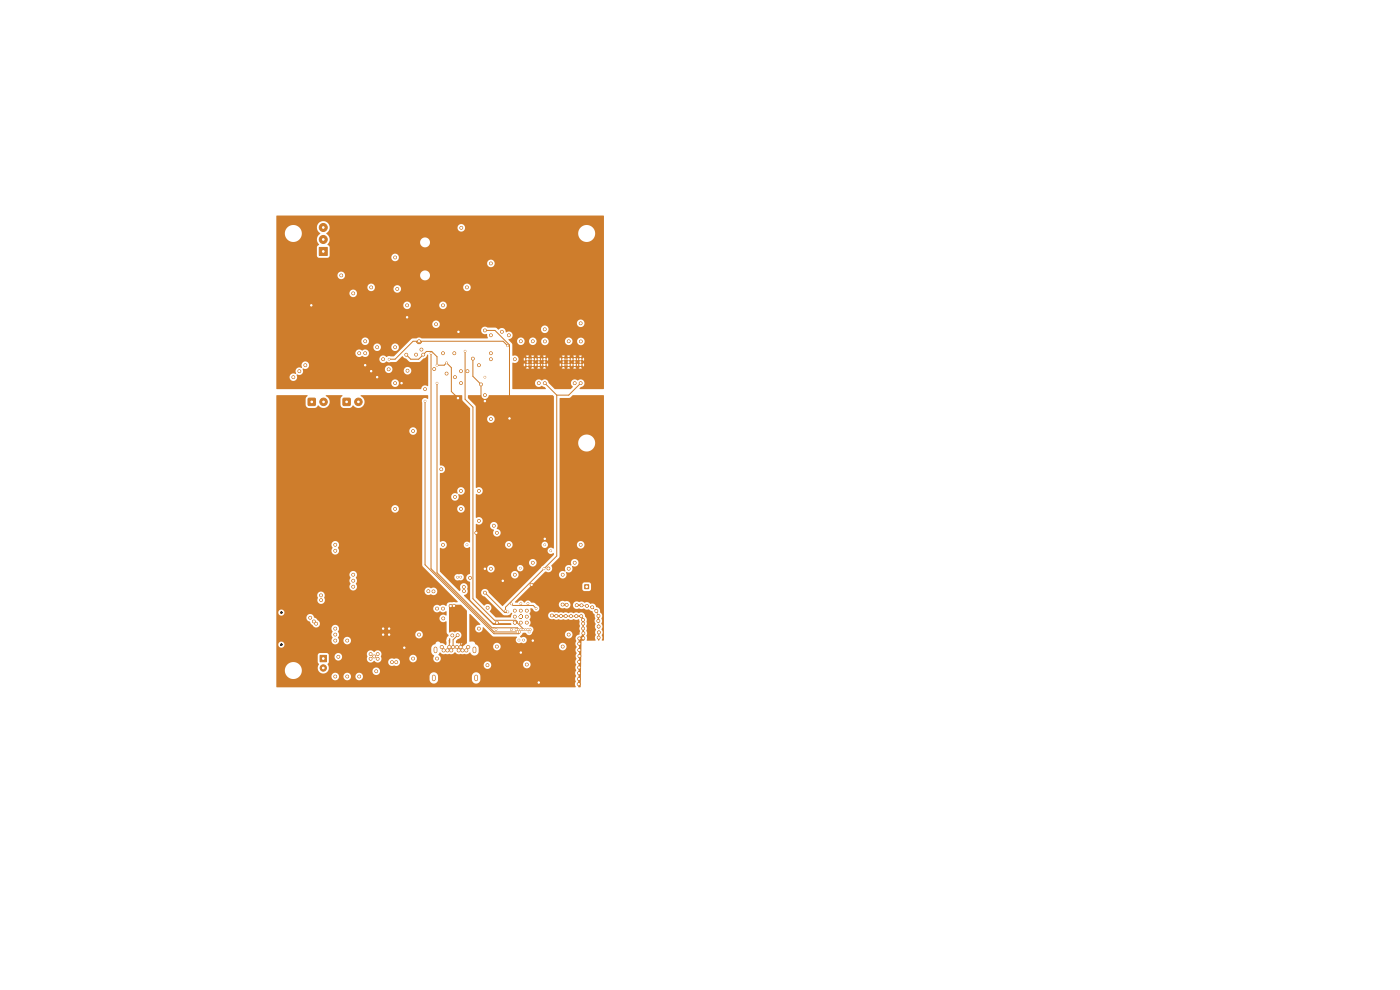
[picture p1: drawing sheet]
<svg xmlns="http://www.w3.org/2000/svg" width="297mm" height="210mm" viewBox="0 0 297 210" stroke-linecap="round" stroke-linejoin="round" font-family="sans-serif">
<g fill="#ce7d2c" stroke="#ce7d2c" stroke-width=".21">
<path d="M124 124h.9v.9h-.9z"/>
<path d="M65.4 84.5h1.5v1.5h-1.5z"/>
<path d="M67.9 139h1.4v1.4h-1.4z"/>
<path d="M67.7 52.5h1.7v1.7h-1.7z"/>
<path d="M72.8 84.5h1.5v1.5h-1.5z"/>
<circle cx="123.1" cy="76.2" r=".3"/>
<circle cx="121.9" cy="76.2" r=".3"/>
<circle cx="120.6" cy="76.2" r=".3"/>
<circle cx="119.5" cy="76.2" r=".3"/>
<circle cx="123.1" cy="77.4" r=".3"/>
<circle cx="121.9" cy="77.4" r=".3"/>
<circle cx="120.6" cy="77.4" r=".3"/>
<circle cx="119.5" cy="77.4" r=".3"/>
<circle cx="80.1" cy="138.8" r=".3"/>
<circle cx="78.6" cy="138.8" r=".3"/>
<circle cx="79.4" cy="139.2" r=".3"/>
<circle cx="80.1" cy="139.8" r=".3"/>
<circle cx="78.6" cy="139.8" r=".3"/>
<circle cx="115.5" cy="76.2" r=".3"/>
<circle cx="114.3" cy="76.2" r=".3"/>
<circle cx="113" cy="76.2" r=".3"/>
<circle cx="111.9" cy="76.2" r=".3"/>
<circle cx="115.5" cy="77.4" r=".3"/>
<circle cx="114.3" cy="77.4" r=".3"/>
<circle cx="113" cy="77.4" r=".3"/>
<circle cx="111.9" cy="77.4" r=".3"/>
<circle cx="68.6" cy="85.2" r=".8"/>
<circle cx="68.6" cy="141.7" r=".67"/>
<circle cx="68.6" cy="50.8" r=".85"/>
<circle cx="68.6" cy="48.3" r=".85"/>
<circle cx="76" cy="85.2" r=".8"/>
<circle cx="99.3" cy="137.3" r=".33"/>
<circle cx="98.9" cy="138" r=".33"/>
<circle cx="98.1" cy="138" r=".32"/>
<circle cx="97.7" cy="137.3" r=".32"/>
<circle cx="97.3" cy="138" r=".33"/>
<circle cx="96.9" cy="137.3" r=".33"/>
<circle cx="96.1" cy="137.3" r=".32"/>
<circle cx="95.7" cy="138" r=".32"/>
<circle cx="95.3" cy="137.3" r=".33"/>
<circle cx="94.9" cy="138" r=".33"/>
<circle cx="94.1" cy="138" r=".32"/>
<circle cx="93.7" cy="137.3" r=".32"/>
<circle cx="104.1" cy="74.9" r=".3"/>
<circle cx="108" cy="115.6" r=".3"/>
<circle cx="121.9" cy="119.4" r=".3"/>
<circle cx="97.8" cy="81.3" r=".3"/>
<circle cx="74.9" cy="121.9" r=".3"/>
<circle cx="94" cy="115.6" r=".3"/>
<circle cx="123.3" cy="130.7" r=".3"/>
<circle cx="119.4" cy="121.9" r=".3"/>
<circle cx="94" cy="64.8" r=".3"/>
<circle cx="113" cy="119.4" r=".3"/>
<circle cx="126.9" cy="131.7" r=".3"/>
<circle cx="104.1" cy="71.1" r=".3"/>
<circle cx="109.2" cy="132.1" r=".3"/>
<circle cx="120.2" cy="128.3" r=".3"/>
<circle cx="110.5" cy="130.8" r=".3"/>
<circle cx="105.4" cy="137.2" r=".3"/>
<circle cx="109.2" cy="121.9" r=".3"/>
<circle cx="120" cy="130.7" r=".3"/>
<circle cx="122.8" cy="141.6" r=".3"/>
<circle cx="122.3" cy="128.4" r=".3"/>
<circle cx="122.8" cy="144" r=".3"/>
<circle cx="98.4" cy="124.5" r=".3"/>
<circle cx="111.8" cy="129.5" r=".3"/>
<circle cx="123.7" cy="132.3" r=".3"/>
<circle cx="68.1" cy="127.3" r=".3"/>
<circle cx="111.8" cy="132.1" r=".3"/>
<circle cx="83.2" cy="140.5" r=".3"/>
<circle cx="73.7" cy="143.5" r=".3"/>
<circle cx="117.1" cy="130.6" r=".3"/>
<circle cx="87.6" cy="139.7" r=".3"/>
<circle cx="84.1" cy="140.5" r=".3"/>
<circle cx="104.1" cy="88.9" r=".3"/>
<circle cx="123.2" cy="115.6" r=".3"/>
<circle cx="92.5" cy="68.8" r=".3"/>
<circle cx="123.2" cy="72.4" r=".3"/>
<circle cx="83.8" cy="108" r=".3"/>
<circle cx="122.8" cy="145.1" r=".3"/>
<circle cx="99.7" cy="122.6" r=".3"/>
<circle cx="74.9" cy="123.2" r=".3"/>
<circle cx="116.3" cy="120.6" r=".3"/>
<circle cx="101.6" cy="110.5" r=".3"/>
<circle cx="123.7" cy="131.5" r=".3"/>
<circle cx="119.4" cy="128.3" r=".3"/>
<circle cx="101.6" cy="77.5" r=".3"/>
<circle cx="122.9" cy="139.2" r=".3"/>
<circle cx="115.6" cy="69.9" r=".3"/>
<circle cx="119" cy="130.7" r=".3"/>
<circle cx="82.5" cy="78.3" r=".3"/>
<circle cx="122.9" cy="135.4" r=".3"/>
<circle cx="94" cy="131.2" r=".3"/>
<circle cx="123.4" cy="128.4" r=".3"/>
<circle cx="122.9" cy="137.9" r=".3"/>
<circle cx="97.8" cy="108" r=".3"/>
<circle cx="122.9" cy="136.6" r=".3"/>
<circle cx="88.9" cy="72.4" r=".3"/>
<circle cx="99.1" cy="61" r=".3"/>
<circle cx="123.8" cy="134.3" r=".3"/>
<circle cx="74.9" cy="124.5" r=".3"/>
<circle cx="115.6" cy="72.4" r=".3"/>
<circle cx="103.4" cy="141.1" r=".3"/>
<circle cx="127" cy="135.3" r=".3"/>
<circle cx="123.7" cy="133.3" r=".3"/>
<circle cx="118" cy="130.7" r=".3"/>
<circle cx="123.7" cy="135.4" r=".3"/>
<circle cx="121.1" cy="130.7" r=".3"/>
<circle cx="109.2" cy="129.5" r=".3"/>
<circle cx="98.4" cy="125.4" r=".3"/>
<circle cx="103.4" cy="128.9" r=".3"/>
<circle cx="109.2" cy="130.8" r=".3"/>
<circle cx="122.3" cy="130.7" r=".3"/>
<circle cx="124.5" cy="128.5" r=".3"/>
<circle cx="94" cy="74.9" r=".3"/>
<circle cx="87.6" cy="91.4" r=".3"/>
<circle cx="111.8" cy="130.8" r=".3"/>
<circle cx="122.8" cy="140.4" r=".3"/>
<circle cx="93.6" cy="99.5" r=".3"/>
<circle cx="89.4" cy="74.2" r=".3"/>
<circle cx="110.5" cy="132.1" r=".3"/>
<circle cx="126.5" cy="129.6" r=".3"/>
<circle cx="92.1" cy="78.3" r=".3"/>
<circle cx="92" cy="125.4" r=".3"/>
<circle cx="125.6" cy="128.8" r=".3"/>
<circle cx="71.1" cy="143.5" r=".3"/>
<circle cx="110.5" cy="129.5" r=".3"/>
<circle cx="90.9" cy="125.4" r=".3"/>
<circle cx="68.1" cy="126.3" r=".3"/>
<circle cx="127" cy="132.9" r=".3"/>
<circle cx="104.1" cy="120.7" r=".3"/>
<circle cx="83.8" cy="54.6" r=".3"/>
<circle cx="122.8" cy="142.8" r=".3"/>
<circle cx="102.9" cy="83.8" r=".3"/>
<circle cx="90.2" cy="82.6" r=".3"/>
<circle cx="123.2" cy="68.6" r=".3"/>
<circle cx="88.9" cy="134.6" r=".3"/>
<circle cx="127" cy="130.7" r=".3"/>
<circle cx="101.6" cy="133.4" r=".3"/>
<circle cx="127.1" cy="134.1" r=".3"/>
<circle cx="108.5" cy="128.1" r=".18"/>
<circle cx="113.7" cy="129.1" r=".17"/>
<circle cx="101" cy="113" r=".3"/>
<circle cx="105.4" cy="132.1" r=".3"/>
<circle cx="102.9" cy="120.7" r=".3"/>
<circle cx="102.9" cy="70.1" r=".3"/>
<circle cx="77.5" cy="72.4" r=".3"/>
<circle cx="108.1" cy="88.8" r=".3"/>
<circle cx="82.6" cy="133.4" r=".3"/>
<circle cx="85.8" cy="137.4" r=".3"/>
<circle cx="113" cy="135.9" r=".3"/>
<circle cx="112.8" cy="124.1" r=".3"/>
<circle cx="94.7" cy="77" r=".17"/>
<circle cx="114.3" cy="144.8" r=".3"/>
<circle cx="82.6" cy="134.6" r=".3"/>
<circle cx="92.7" cy="77.5" r=".17"/>
<circle cx="102.9" cy="85.1" r=".3"/>
<circle cx="108" cy="71.1" r=".3"/>
<circle cx="81.3" cy="134.6" r=".3"/>
<circle cx="81.3" cy="133.4" r=".3"/>
<circle cx="115.6" cy="114.3" r=".3"/>
<circle cx="89.8" cy="75.2" r=".3"/>
<circle cx="106.7" cy="123.2" r=".3"/>
<circle cx="86.2" cy="75.3" r=".3"/>
<circle cx="100.3" cy="76.1" r=".3"/>
<circle cx="110.5" cy="138.4" r=".3"/>
<circle cx="102" cy="81.5" r=".3"/>
<circle cx="97.2" cy="84.5" r=".3"/>
<circle cx="95.6" cy="128.5" r=".3"/>
<circle cx="96.3" cy="128.5" r=".3"/>
<circle cx="108.5" cy="133.6" r=".17"/>
<circle cx="105.2" cy="133.6" r=".18"/>
<circle cx="84.3" cy="61.3" r=".3"/>
<circle cx="78.7" cy="61" r=".3"/>
<circle cx="113" cy="72.4" r=".3"/>
<circle cx="120.7" cy="72.4" r=".3"/>
<circle cx="104.1" cy="55.9" r=".3"/>
<circle cx="97.9" cy="48.3" r=".3"/>
<circle cx="71.1" cy="134.6" r=".3"/>
<circle cx="71.1" cy="133.4" r=".3"/>
<circle cx="71.1" cy="115.6" r=".3"/>
<circle cx="73.7" cy="135.9" r=".3"/>
<circle cx="101.6" cy="104.1" r=".3"/>
<circle cx="97.8" cy="104.1" r=".3"/>
<circle cx="76.2" cy="143.5" r=".3"/>
<circle cx="96.5" cy="105.4" r=".3"/>
<circle cx="71.1" cy="116.8" r=".3"/>
<circle cx="71.1" cy="135.9" r=".3"/>
<circle cx="79.8" cy="142.4" r=".3"/>
<circle cx="94" cy="129.1" r=".3"/>
<circle cx="67.1" cy="132.3" r=".3"/>
<circle cx="92.7" cy="129.1" r=".3"/>
<circle cx="66.6" cy="131.8" r=".3"/>
<circle cx="65.8" cy="131" r=".3"/>
<circle cx="114.3" cy="81.3" r=".3"/>
<circle cx="63.5" cy="78.7" r=".3"/>
<circle cx="83.8" cy="81.3" r=".3"/>
<circle cx="64.8" cy="77.5" r=".3"/>
<circle cx="62.2" cy="80" r=".3"/>
<circle cx="106.5" cy="70.4" r=".3"/>
<circle cx="86.4" cy="64.8" r=".3"/>
<circle cx="121.9" cy="81.3" r=".3"/>
<circle cx="80" cy="73.7" r=".3"/>
<circle cx="78.7" cy="78.7" r=".3"/>
<circle cx="77.5" cy="77.5" r=".3"/>
<circle cx="97.3" cy="70.4" r=".3"/>
<circle cx="80" cy="80" r=".3"/>
<circle cx="86.4" cy="67.3" r=".3"/>
<circle cx="66" cy="64.8" r=".3"/>
<circle cx="85.2" cy="81.3" r=".3"/>
<circle cx="96" cy="134.8" r=".3"/>
<circle cx="97.1" cy="134.7" r=".3"/>
<circle cx="111.5" cy="133.6" r=".17"/>
<circle cx="120.7" cy="134.6" r=".3"/>
<circle cx="111.8" cy="141" r=".3"/>
<circle cx="110.5" cy="133.6" r=".17"/>
<circle cx="119.4" cy="137.2" r=".3"/>
<circle cx="72.4" cy="58.4" r=".3"/>
<circle cx="74.9" cy="62.2" r=".3"/>
<circle cx="83.8" cy="73.7" r=".3"/>
<circle cx="96.4" cy="74.9" r=".3"/>
<circle cx="94.7" cy="79.2" r=".3"/>
<circle cx="77.5" cy="74.9" r=".3"/>
<circle cx="76.2" cy="74.9" r=".3"/>
<circle cx="96.5" cy="80" r=".3"/>
<circle cx="104.8" cy="111.5" r=".3"/>
<circle cx="81.3" cy="76.2" r=".3"/>
<circle cx="110.1" cy="135.8" r=".17"/>
<circle cx="104.1" cy="76.2" r=".3"/>
<circle cx="82.5" cy="76.2" r=".17"/>
<circle cx="105.4" cy="113" r=".3"/>
<circle cx="109.5" cy="133.6" r=".17"/>
<circle cx="111.1" cy="135.8" r=".17"/>
<circle cx="107.7" cy="73.3" r=".17"/>
<circle cx="97.8" cy="78.7" r=".3"/>
<circle cx="109.2" cy="76.2" r=".3"/>
<circle cx="99.2" cy="78.7" r=".3"/>
<circle cx="110.5" cy="72.4" r=".3"/>
<circle cx="110.4" cy="120.5" r=".17"/>
<circle cx="115.6" cy="115.6" r=".17"/>
<circle cx="120.7" cy="120.7" r=".3"/>
<circle cx="110.5" cy="128.1" r=".17"/>
<circle cx="116.8" cy="116.8" r=".17"/>
<circle cx="99.1" cy="115.6" r=".17"/>
<circle cx="112.5" cy="133.6" r=".17"/>
<circle cx="91.4" cy="74.9" r=".17"/>
<circle cx="109.7" cy="134.1" r=".17"/>
<circle cx="88.3" cy="75.2" r=".3"/>
<circle cx="86.5" cy="78.6" r=".3"/>
<circle cx="92.7" cy="81.3" r=".17"/>
<circle cx="110" cy="133.6" r=".17"/>
<circle cx="102.9" cy="125.7" r=".3"/>
<circle cx="71.8" cy="139.3" r=".3"/>
<circle cx="107.7" cy="129.8" r=".17"/>
<circle cx="97.1" cy="122.5" r=".17"/>
<circle cx="112.2" cy="134.1" r=".17"/>
<circle cx="102.9" cy="80" r=".17"/>
<circle cx="90.2" cy="85.1" r=".17"/>
<circle cx="110.2" cy="134.1" r=".17"/>
<circle cx="98.7" cy="74.5" r=".17"/>
<circle cx="111" cy="133.6" r=".17"/>
<circle cx="112" cy="133.6" r=".17"/>
<circle cx="97.7" cy="122.4" r=".18"/>
<circle cx="107.2" cy="129.6" r=".17"/>
<circle cx="115.4" cy="120.6" r=".17"/>
<circle cx="115.6" cy="81.3" r=".3"/>
<circle cx="123.2" cy="81.3" r=".3"/>
<circle cx="112" cy="128" r=".17"/>
<circle cx="92.7" cy="139.7" r=".3"/>
</g>
<path d="M92.4 137.6v.6M100.6 137.6v.6M92 143.5v.6M101 143.5v.6" fill="none" stroke="#ce7d2c" stroke-width=".8"/>
<g fill="none" stroke="#ce7d2c" stroke-width=".21">
<path d="M86.2 75.3l.9 .9h1.7l1.7-1.6h1.1l1.1 1.1v1.8h1.5l.5-.5 1.1 1v5.1l1.4 1.4M91.4 74.9v45.8l13.4 13.4h4.9M98.7 74.5v10.2l1.6 1.7v40.6l4.6 4.6h4.5l.3 .3v.2l1.3 1.3v.2M100.3 76.1v3.7l1.7 1.7v2.8l.9 .8M102.9 70.1h2.1l3.1 3.1v15.6l-.2 .1M107.7 73.3l-1-.9h-17.3l-.3 .5h-.4l-.3-.5h-.8l-3.8 3.8h-1.3M90.2 85.1v34.7l14.6 14.6h5.2l.2-.3M92.7 81.3v40.2l11.7 11.7h5.4l.2 .4M115.6 81.3l2.5 2.5M118.1 83.8v34.1l-10.9 10.9v.8M123.2 81.3l-2.6 2.5h-2.5M95.2 135.9l.1 1.4"/>
<path d="M97.1 134.7l-1 1v1.6M97.8 135.9l-.1 1.4M102.9 125.7l4.2 4.2 .6-.1M104.8 133.2h.1M105.2 133.6h.1M108.5 128.1l.3 .3h4.3l.6 .7M108.5 128.1h.1"/>
</g>
<g fill="#ce7d2c">
<path d="M121.7 130.6l.5-.2 .6 .2 .6-.2 .6 1.1-.2 1.3 .2 .5-.1 .5 .1 .5-.1 .6 .1 .5-.1 .5h-.5l-.3 9.9h-.4l-.2-.6 .2-.7-.2-.5a.75 .75 0 0 0 .1-1.1v-.2a.76 .76 0 0 0 0-1.1v-.1a.69 .69 0 0 0 0-.9v-.4a.69 .69 0 0 0 0-.9v-.2a.76 .76 0 0 0 0-1.1v-.2a.82 .82 0 0 0 0-1.2l.2-.6-.2-.6 .1-.2a.73 .73 0 0 0 .8-.9l.1-.4-.2-.6 .2-.5-.2-1.2a.73 .73 0 0 0-.4-.7 .73 .73 0 0 0-.8 .1l-.5-.2z"/>
<path d="M127 133.7l.3 .4-.2 .6 .2 .6-.3 .6-.3-.6 .3-.6-.2-.5z"/>
<path d="M126.9 132.5h.2l.2 .4-.3 .5-.3-.5z"/>
<path d="M126.7 130.2l.5 .4-.1 .6 .1 .6-.2 .4-.4-.4 .2-.6z"/>
<path d="M116.9 130.3l1.6 .2 .5-.1 .5 .1 .5-.1 .6 .2 .5-.2 .6 .3-.6 .3-.5-.3-.6 .3-.5-.2-1.5 .2-.4-.2h-.7l-.1-.2z"/>
<path d="M126.1 129.3l.6 .1 .1 .7-.5-.3z"/>
<path d="M125.2 128.6h.6l.2 .5h-.5z"/>
<path d="M124 128.4l.6-.2 .4 .4-.6 .2z"/>
<path d="M122.2 128.2h.7l.5-.1 .2 .1a.24 .24 0 0 1 .2 .3 .24 .24 0 0 1-.3 .2l-.7-.2-.5 .2-.2-.3z"/>
<path d="M119.2 128h1.1l.2 .4-.2 .2-1-.1-.2-.2z"/>
<path d="M58.6 83.9l6.6-.1v.2l-.4 .5v1.3a.74 .74 0 0 0 .7 .7h1.3l.6-.5a1.69 1.69 0 0 0 1.9 .4 1.38 1.38 0 0 0-.2-2.5l.1-.1h3.4l-.4 .8v1.4l.3 .4 .4 .1h1.3l.7-.5a1.36 1.36 0 0 0 2.2 0 1.36 1.36 0 0 0-.6-2.1l.1-.1h14.1l.1 .1v.7a.73 .73 0 0 0-1-.1 .73 .73 0 0 0-.2 .9v34.5l.1 .3 7.4 7.4-.1 .2h-1a.97 .97 0 0 0-1.3 .7h-.2a1.17 1.17 0 0 0-1.2 0 .82 .82 0 0 0-1.2 .1 .82 .82 0 0 0 .1 1.2 .82 .82 0 0 0 1.2-.1h.1a1.23 1.23 0 0 0 1.2 0v.8l-.2 .1a.8 .8 0 0 0-1.1 0 .8 .8 0 0 0 0 1.1 .8 .8 0 0 0 1.1 .1l.2 .1 .1 2.3 .4 .6a1.49 1.49 0 0 0-.5 1.4v.5l-.3 .1a.87 .87 0 0 0-.9-.4 .61 .61 0 0 0-.7-.3 .61 .61 0 0 0-.5 .6l-.6 .3-.2 .5v.9l.6 .7a.81 .81 0 0 0 .3 1.3 .81 .81 0 0 0 1.1-.8l-.3-.5a.33 .33 0 0 1 0-.5 .33 .33 0 0 1 .5 .1l2.1 .1 .7-.4a3 3 0 0 0 2.2 .4h.5l.6-.4a.91 .91 0 0 0 .9 .7 .91 .91 0 0 0 .9-.9l-.2-1.1h3.2v.1a.8 .8 0 0 0 .9 .8 .8 .8 0 0 0 .7-.9h12.4v.1a.8 .8 0 0 0 1.2 .6 .8 .8 0 0 0 0-1.3 .8 .8 0 0 0-1.2 .6l-12.4-.1a.8 .8 0 0 0-.8-.6 .8 .8 0 0 0-.8 .7h-3.2l-.6-.4-.3-.6h-.9v-5.8h.2l2.1 2.2a.85 .85 0 0 0-1.1 .6 .85 .85 0 0 0 .7 1.1 .91 .91 0 0 0 .9-1.1l2.2 1.9 5.1 .1a.77 .77 0 0 0-.1 1.1 .77 .77 0 0 0 1 .1 .7 .7 0 0 0 1-.2 .7 .7 0 0 0-.1-.9 .7 .7 0 0 0-1 .1l-.2-.3 .6-.7a.73 .73 0 0 1 1 .4l7.9-.2a.8 .8 0 0 0 1.1 .9 .8 .8 0 0 0 .3-1.4 .8 .8 0 0 0-1.3 .4l-.1 .1h-7.1l.1-.1a1.19 1.19 0 0 0 .2-1.3l-.7-.3a1.23 1.23 0 0 0 0-1.4l.2-.4v-.4a.67 .67 0 0 1 .1-1l-.1-.5h.4l.2 .1a.69 .69 0 0 0 1.1 .3 .69 .69 0 0 0-.3-1.1l-.2-.2h4.8a.92 .92 0 0 0 1.3 .8 .84 .84 0 0 0 1.2-.8 .84 .84 0 0 0-1.3-.7 .8 .8 0 0 0-1.2 .7h-4.8l-.4-.3-.6-.1a.87 .87 0 0 0-1.5 0 .8 .8 0 0 0-.7-.4 .8 .8 0 0 0-.7 .4l-.6-.1 3.7-3.7h10.6v1l.3 .3 1.2 .1 .3-.3 .1-1.2-.5-.4h-1l-.4 .5h-10.6l2.2-2.2h3.5a.83 .83 0 0 0 1.1 .9 .83 .83 0 0 0 .4-1.3 .94 .94 0 0 0 1.3-1v-.3a.8 .8 0 0 0 1.3-.3 .8 .8 0 0 0-.6-1.1 .8 .8 0 0 0-.9 .9l.1 .3-.2 .1a.85 .85 0 0 0-1.1 .1 .85 .85 0 0 0 0 1.1h-.2a.8 .8 0 0 0-1.2 .6h-3.5l.7-.6a.9 .9 0 0 0 1.1-.1 .9 .9 0 0 0 .1-1.2l1.7-1.7v-2.7h3.7v.1a.8 .8 0 0 0 1.2 .7 .8 .8 0 0 0 0-1.4 .8 .8 0 0 0-1.2 .6h-3.7v-21.6h4v.2a1.8 1.8 0 0 0 2.7 1.4 1.8 1.8 0 0 0 0-3.1 1.8 1.8 0 0 0-2.7 1.5h-4v-9.4l2-.1 .9-.6h6.5v52.1l-.4-.1 .1-.5-.1-.5a1.29 1.29 0 0 0-.1-1.4l.2-.4-.1-.5a.48 .48 0 0 1 0-.7l-.1-.5a1.06 1.06 0 0 0-.3-1.5 .93 .93 0 0 0-.9-1.1 .95 .95 0 0 0-1.3-.6 1.06 1.06 0 0 0-1.2-.3 1.02 1.02 0 0 0-1.1-.1 .82 .82 0 0 0-1.2 .8 .82 .82 0 0 0 1.3 .6l.5 .1a.82 .82 0 0 1 1 .1 .77 .77 0 0 1 1 .3h.3l.1 .4a1.59 1.59 0 0 1 .4 1.3 .85 .85 0 0 0 .2 1v.1a1.12 1.12 0 0 0 0 1.2 1.02 1.02 0 0 0 0 1.1v.1a1.02 1.02 0 0 0-.1 1h-1.8v-.5l-.1-.4 .2-.6-.2-.5 .1-.4-.2-.6 .2-.4-.1-.6a1.28 1.28 0 0 0-.3-1.2 .89 .89 0 0 0-1.4-.6 1.02 1.02 0 0 0-1.1 .1 1.02 1.02 0 0 0-1.1 0l-.4-.2-.6 .1-.4-.1-.6 .1-.4-.1h-.4a.84 .84 0 0 0-1.4 .6 .84 .84 0 0 0 1.2 .8l.4 .2 .6-.2 .4 .2 .6-.2 .6 .2 .4-.2 .7 .2a1.03 1.03 0 0 1 1.1 0l.6-.1 .1 1.5a.85 .85 0 0 0 .1 1l-.1 .7a.95 .95 0 0 0-.8 1.4 1.13 1.13 0 0 0 .1 1.3 1.11 1.11 0 0 0 0 1.3 1.08 1.08 0 0 0 0 1.2 1.18 1.18 0 0 0-.1 1.3 1.02 1.02 0 0 0 0 1.2 1.21 1.21 0 0 0 0 1.2 1.02 1.02 0 0 0-.1 1.1 1.02 1.02 0 0 0 0 1.1l-63.4 .1-.1-3.7h1.8a1.8 1.8 0 0 0 1.1 1.8 1.8 1.8 0 0 0 2.1-.5h6.7v.2a.8 .8 0 0 0 .9 .7 .8 .8 0 0 0 .7-.9h1v.2a.8 .8 0 0 0 .8 .7 .8 .8 0 0 0 .8-.9h.9v.2a.8 .8 0 0 0 .9 .7 .8 .8 0 0 0 .7-.9h14.1v.8a.9 .9 0 0 0 .9 .8 .9 .9 0 0 0 .9-.8v-.8h7.2v1a.9 .9 0 0 0 1 .6 .9 .9 0 0 0 .8-.8v-1a.9 .9 0 0 0-1-.6 .9 .9 0 0 0-.8 .8h-7.2v-.2a.9 .9 0 0 0-1-.6 .9 .9 0 0 0-.8 .8h-14.1v-.1a.8 .8 0 0 0-.9-.6 .8 .8 0 0 0-.7 .7h-.9l-.1-.1a.8 .8 0 0 0-.8-.6 .8 .8 0 0 0-.7 .7h-1v-.1a.8 .8 0 0 0-.9-.6 .8 .8 0 0 0-.7 .7h-6.7a1.8 1.8 0 0 0-.7-2.8 1.8 1.8 0 0 0-2.5 1.5h-1.8v-3.1h8.8l.1 1.6a.34 .34 0 0 1 .2 .3 .34 .34 0 0 1-.2 .3 1.18 1.18 0 0 0 .5 1.5 1.18 1.18 0 0 0 1.6-.4h9.4v.2a.8 .8 0 0 0 1.2 .6 .8 .8 0 0 0 0-1.4 .8 .8 0 0 0-1.2 .6h-9.4l.2-.5-.1-.6a.44 .44 0 0 1 0-.7l.1-1.3h1.2v.2a.8 .8 0 0 0 1.2 .6 .8 .8 0 0 0 0-1.3h5.6l.2 .5a.85 .85 0 0 0 .2 1.2 .85 .85 0 0 0 1.2-.2l.6 .4 .6-.2h1.8v.1a.91 .91 0 0 0 1.3 .7l.4 .1 .5-.3h18a.8 .8 0 0 0 .9 .9 .8 .8 0 0 0 .7-1h6.8v.1a.8 .8 0 0 0 1.2 .7 .8 .8 0 0 0 0-1.4 .8 .8 0 0 0-1.2 .6h-6.8a.8 .8 0 0 0-.9-.6 .8 .8 0 0 0-.7 .7h-17.9a.85 .85 0 0 0-.1-1.1 .85 .85 0 0 0-1.1-.1 .8 .8 0 0 0-1.1 .6h-1.8l.3-.4v-.4h5.9v.2a.8 .8 0 0 0 1.3 .6 .8 .8 0 0 0 0-1.4 .8 .8 0 0 0-1.3 .6h-5.9l-.1-.3a.85 .85 0 0 0-.3-1.2 .85 .85 0 0 0-1.1 .2 .84 .84 0 0 0-.9-.3 .84 .84 0 0 0-.7 .7l-5.6-.1a.8 .8 0 0 0-1.2 .6h-1.2l-.1-.4-.4-.3h-1.5l-.4 .5h-8.8v-2.2h.4l.1 .1a.65 .65 0 0 0 1 .3 .65 .65 0 0 0-.2-1.1 .65 .65 0 0 0-.9 .7h-.4v-3.5h11.7l.1 .4a.39 .39 0 0 1 0 .7v.6a.39 .39 0 0 1 0 .7 .8 .8 0 0 0 .6 1 .8 .8 0 0 0 .9-.9h1v.2a.8 .8 0 0 0 1.2 .6 .8 .8 0 0 0 0-1.4 .8 .8 0 0 0-1.2 .6h-1v-.2a.47 .47 0 0 1 0-.7v-.4h16.2v.2a.8 .8 0 0 0 1.2 .6 .8 .8 0 0 0 0-1.4 .8 .8 0 0 0-1.2 .6h-16.2v-.1a.48 .48 0 0 1 0-.8 .8 .8 0 0 0-.6-1 .8 .8 0 0 0-1 .7h-11.7v-2.3h6.4v.1a.86 .86 0 0 0 .8 .8l.4 .6a.87 .87 0 0 0 1.5 .4 .87 .87 0 0 0-.4-1.5l-.7-.4a.82 .82 0 0 0-.8-.7 .82 .82 0 0 0-.8 .7h-6.4v-1h.4l.1 .1a.65 .65 0 0 0 1 .3 .65 .65 0 0 0-.2-1.1 .65 .65 0 0 0-.9 .7h-.4v-3.8h8.7l.2 .6a.84 .84 0 0 0 .1 1.1 .84 .84 0 0 0 1.2-.1 .84 .84 0 0 0 0-1.1 .8 .8 0 0 0-.5-1.2 .8 .8 0 0 0-1 .7h-8.7v-.9h31.5v.2a.9 .9 0 0 0 1.4 .6 .83 .83 0 0 0 1.1-.2 .83 .83 0 0 0-.1-1.1 .83 .83 0 0 0-1.1 0 .8 .8 0 0 0-1.3 .5h-31.5v-3.5h15.5l.1 .5a.39 .39 0 0 1 0 .7v.6a.39 .39 0 0 1 0 .6 .83 .83 0 0 0 1 1 .83 .83 0 0 0 .3-1.4l.2-.5-.1-.5a.39 .39 0 0 1 .1-.6 .8 .8 0 0 0-.6-1.1 .8 .8 0 0 0-1 .7h-15.5v-6.3h11.7l.1 .4a.39 .39 0 0 1 0 .7 .83 .83 0 0 0 1 1 .83 .83 0 0 0 .3-1.4 .81 .81 0 0 0-.2-1.3 .81 .81 0 0 0-1.2 .6h-11.7v-7.6h24.4v.1a.8 .8 0 0 0 1.2 .6 .8 .8 0 0 0 0-1.3 .8 .8 0 0 0-1.2 .6h-24.4v-16.5h28.2v.1a.8 .8 0 0 0 1.3 .6 .8 .8 0 0 0 0-1.3 .8 .8 0 0 0-1.3 .6h-28.2z"/>
<path d="M93.3 83.9l4.7-.1 .2 1.3 1.5 1.5v28.5a.72 .72 0 0 0-1.1-.1 .72 .72 0 0 0 0 1.1 .72 .72 0 0 0 1-.1l.1 5.7a.93 .93 0 0 0-.8 .9 .93 .93 0 0 0 .8 .9v3.6l.1 .3 4.7 4.7 .3 .1h3.5l.2 .3-3.9 .1-6.2-6.3a.93 .93 0 0 0 .7-1.4 .82 .82 0 0 0-.8-1.2 .82 .82 0 0 0-.6 1.3l-.1 .4h-.2l-2.8-2.9h1.8l.1 .3a1.6 1.6 0 0 0 1.7 .2 .73 .73 0 0 0 0-1 .73 .73 0 0 0-.9-.2 .68 .68 0 0 0-.9 .7h-1.8l-1.3-1.3v-4.9a.98 .98 0 0 0 1.5-.8 .88 .88 0 0 0-1.4-.6l-.1-7h3.7a.8 .8 0 0 0 1.1 .8 .8 .8 0 0 0 .2-1.3 .8 .8 0 0 0-1.3 .3v.2h-3.7v-2.6h2.4a.83 .83 0 0 0 1.1 .9 .83 .83 0 0 0 .4-1.3 .94 .94 0 0 0 1.4-1 .83 .83 0 0 0-1.2-.4 .83 .83 0 0 0-.3 1.2h-.2a.8 .8 0 0 0-1.2 .6h-2.4v-4.9a.86 .86 0 0 0 1.1-.9 .86 .86 0 0 0-1.1-.8z"/>
<path d="M99.3 83.9l2.7-.1a.89 .89 0 0 0 .9 .8 .89 .89 0 0 0 .9-.8h13.4l.3 .3-.1 32.3a.72 .72 0 0 0-1-.1 .72 .72 0 0 0 0 1.1 .72 .72 0 0 0 1-.1l.1 .4-10.8 10.9-3-2.9a.82 .82 0 0 0-.8-.8 .82 .82 0 0 0-.8 .8 .82 .82 0 0 0 .8 .9l3.8 3.8 .8 .1a.88 .88 0 0 0 .9-.5l.3 .2-.4 .8h-3.1l-1.3-1.3a.86 .86 0 0 0 .1-1.3 .86 .86 0 0 0-1.3 .1l-1.8-1.8v-4.9h7.5v.2a.8 .8 0 0 0 1.2 .6 .8 .8 0 0 0 0-1.4 .8 .8 0 0 0-1.2 .6h-7.5v-1.2h2.4v.1a.8 .8 0 0 0 .9 .8 .8 .8 0 0 0 .7-.9h4.8v.1a.68 .68 0 0 0 1.1 .3 .68 .68 0 0 0-.2-1.1 .68 .68 0 0 0-.9 .7h-4.8a.8 .8 0 0 0-.8-.8 .8 .8 0 0 0-.8 .8h-2.4v-1.3h11.3v.2a.8 .8 0 0 0 1.3 .6 .8 .8 0 0 0 0-1.4 .8 .8 0 0 0-1.3 .6h-11.3v-3.8h6.2v.1a.8 .8 0 0 0 .9 .8 .8 .8 0 0 0 .8-.8h6.1v.2a.68 .68 0 0 0 1.1 .3 .68 .68 0 0 0-.2-1.2 .68 .68 0 0 0-.9 .7h-6.1v-.1a.8 .8 0 0 0-.8-.7 .8 .8 0 0 0-.9 .7h-6.2v-4.1h3.1v.2a1.09 1.09 0 0 0 .8 .8 .82 .82 0 0 0 0 1.3 .82 .82 0 0 0 1.3-.3 .82 .82 0 0 0-.6-1.2h-.1a.83 .83 0 0 0-.2-1.4 .83 .83 0 0 0-1.2 .6h-3.1l.1-.3a.85 .85 0 0 0 1.2 0 .85 .85 0 0 0 0-1.2 .85 .85 0 0 0-1.2-.1l-.1-4.9 .2-.1a.84 .84 0 0 0 1.1-.2 .84 .84 0 0 0-.1-1.1 .84 .84 0 0 0-1.1 0l-.1-14.7h2.4a.8 .8 0 0 0 1.1 .9 .8 .8 0 0 0 .3-1.4 .8 .8 0 0 0-1.3 .4l-.1 .1h-2.4v-2.7l-1.6-1.6z"/>
<path d="M95.3 128.3h2.5l1.3 1.3-.1 6.9-.8 .6-.3 .1-.2-.3 .4-.4-1.3-.1a.61 .61 0 0 1 .4-.9 .84 .84 0 0 0 .6-1.2 .84 .84 0 0 0-1.4-.2 1.02 1.02 0 0 0-1.1 .1z"/>
<path d="M95.3 135.4l.2 .1-.1 .9-.2-.1z"/>
<path d="M58.6 45.8l69.5-.1v36.7l-.1 .2-5-.1 .2-.4a.84 .84 0 0 0 .7-1.2 .84 .84 0 0 0-1.4-.2 .84 .84 0 0 0-1.2 .1 .84 .84 0 0 0 .2 1.3l-.5 .4-3.3 .1-1.3-1.4a.86 .86 0 0 0-.6-.7 .86 .86 0 0 0-.9 .2 .82 .82 0 0 0-1.2 .1 .82 .82 0 0 0 .1 1.2 .82 .82 0 0 0 1.2-.2l.6 .3 .2 .4h-7.1v-4.4h14.8l-.4-.3-.3 .3h-.5l-.4-.3-.3 .3h-.6l-.4-.3-.3 .3h-.4l-.4-.3-.3 .3h-3.3l-.4-.3-.4 .3h-.4l-.4-.3-.4 .3h-.5l-.4-.3-.4 .3h-.3l-.4-.3-.4 .3h-2.8v-.8h2.4l.1 .5 .3-.4 .4 .2 .4-.2 .1 .2 .2-.2 .4 .2 .4-.2 .2 .3 .3-.3 .4 .2 .4-.2 .2 .2 .2-.2 .4 .2 .4-.2 .3 .4 .1-.5h2.4l.1 .5 .3-.4 .4 .2 .4-.2 .2 .2 .1-.2 .4 .2 .4-.2 .3 .3 .2-.3 .4 .2 .4-.2 .2 .2 .2-.2h.3l.1 .2 .4-.2 .3 .4v-.8l-.3 .4-.4-.1-.4 .1-.2-.2-.2 .2-.4-.1-.4 .1-.2-.3-.3 .3-.4-.1-.4 .1-.1-.2-.2 .2-.4-.1-.4 .1-.3-.4-.1 .3h-2.4l-.1-.3-.3 .4-.4-.1-.4 .1-.2-.2-.2 .2-.4-.1-.4 .1-.3-.3-.2 .3-.4-.1-.4 .1-.2-.2-.4 .2-.1-.1-.4 .1-.3-.4-.1 .3h-2.4v-.3l3-.2 .2 .2 .2-.2h.7l.2 .2 .2-.2h.9l.2 .2 .2-.2h.8l.2 .2 .2-.2h3.6l.2 .2 .3-.2h.6l.2 .2 .3-.2h.8l.2 .2 .3-.2h.7l.2 .2 .3-.2-.3-.2-.2 .2h-.7l-.3-.2-.2 .2h-.8l-.3-.2-.2 .2h-.6l-.3-.2-.2 .2h-3.6l-.2-.2-.2 .2h-.8l-.2-.2-.2 .2h-.9l-.2-.2-.2 .2h-.7l-.2-.2-.2 .2h-1.9l.2-.7h1.1l.1 .5 .3-.4 .4 .2 .4-.2 .1 .2 .2-.2 .4 .2 .4-.2 .2 .3 .3-.3 .4 .2 .4-.2 .2 .2 .2-.2 .4 .2 .4-.2 .3 .4 .1-.5h2.4l.1 .5 .3-.4 .4 .2 .4-.2 .2 .2 .1-.2 .4 .2 .4-.2 .3 .3 .2-.3 .4 .2 .4-.2 .2 .2 .2-.2 .4 .2 .4-.2 .3 .4v-.8l-.3 .4-.4-.1-.4 .1-.2-.2-.2 .2-.4-.1-.4 .1-.2-.3-.3 .3-.4-.1-.4 .1-.1-.2-.2 .2-.4-.1-.4 .1-.3-.4-.1 .3h-2.4l-.1-.3-.3 .4-.4-.1-.4 .1-.2-.2-.2 .2-.4-.1-.4 .1-.3-.3-.2 .3-.4-.1-.4 .1-.2-.2-.1 .2-.4-.1-.4 .1-.3-.4-.1 .3h-1.1l-.4-.6h1.9l.4 .3 .4-.3h.3l.4 .3 .4-.3h.5l.4 .3 .4-.3h.4l.4 .3 .4-.3h3.3l.3 .3 .4-.3h.4l.3 .3 .4-.3h.6l.3 .3 .4-.3h.5l.3 .3 .4-.3h-14.7l-.1-2.4-.6-.8h1.6a.8 .8 0 0 0 .8 .9 .8 .8 0 0 0 .8-.9h.9v.2a.8 .8 0 0 0 .9 .7 .8 .8 0 0 0 .7-.9h1v.2a.8 .8 0 0 0 .9 .7 .8 .8 0 0 0 .7-.9h3.4v.2a.8 .8 0 0 0 .9 .7 .8 .8 0 0 0 .8-.9h.9v.2a.8 .8 0 0 0 1.2 .6 .8 .8 0 0 0 0-1.4 .8 .8 0 0 0-1.2 .6h-.9a.8 .8 0 0 0-.8-.7 .8 .8 0 0 0-.9 .7h-3.4v-.1a.8 .8 0 0 0-.9-.6 .8 .8 0 0 0-.7 .7h-1a.8 .8 0 0 0-.8-.7 .8 .8 0 0 0-.8 .7h-.9v-.1a.8 .8 0 0 0-.9-.6 .8 .8 0 0 0-.7 .7h-1.6l-.2-.3a.86 .86 0 0 0 .8-1.1 .86 .86 0 0 0-1.4-.4l-.3-.7h7.8v.1a.8 .8 0 0 0 1.2 .6 .8 .8 0 0 0 0-1.3 .8 .8 0 0 0-1.2 .6h-7.8a.98 .98 0 0 0-1.2 .1l-.7-.4h-1.7a.83 .83 0 0 0-1.3 .6 .83 .83 0 0 0 1.2 .8l.2 .8-.1 .1h-14a.87 .87 0 0 0-1.1 0l-1 .1-3.7 3.7-1.1-.1-.5 .2a.81 .81 0 0 0-1.4 .1 .81 .81 0 0 0 .6 1.2l.8-.3 .5 .2 1.6-.1 1.2-1.2 1.8 1.2h1.9l.9-.8a.96 .96 0 0 0 .7-.8l.2 .1v6.6a.98 .98 0 0 0-1.5 .7h-30.6l-.1-.2v-1.2h24.4a.8 .8 0 0 0 1.1 .8 .8 .8 0 0 0 .3-1.3 .8 .8 0 0 0-1.3 .3l-.1 .2h-24.4v-1.3h2.8a.83 .83 0 0 0 1.1 .9 .83 .83 0 0 0 .4-1.3 .94 .94 0 0 0 1.4-.9l-.1-.3 .1-.2 .4 .2h17a.8 .8 0 0 0 .6 .8 .8 .8 0 0 0 .9-.5h2.5v.1a.8 .8 0 0 0 1.2 .6 .8 .8 0 0 0 0-1.3 .8 .8 0 0 0-1.2 .6l-2.5-.1a.8 .8 0 0 0-.6-1 .8 .8 0 0 0-.9 .8l-16.7-.1a.84 .84 0 0 0 .4-1.1 .84 .84 0 0 0-1.2-.3 .84 .84 0 0 0-.1 1.2l-.1 .1a.85 .85 0 0 0-1.1 .1 .85 .85 0 0 0-.1 1.1h-.2a.8 .8 0 0 0-1.2 .6h-2.8v-5h16.8v.1a.95 .95 0 0 0 1.5 .5 .83 .83 0 0 0 1.2-.1 .83 .83 0 0 0-.1-1.2 .83 .83 0 0 0-1.2 .2 .81 .81 0 0 0-.9-.2 .81 .81 0 0 0-.5 .7h-16.8v-1.3h20.6v.1a.8 .8 0 0 0 .9 .8 .8 .8 0 0 0 .7-.9h2.2v.1a.8 .8 0 0 0 1.2 .6 .8 .8 0 0 0 0-1.3 .8 .8 0 0 0-1.2 .6l-2.2-.1a.8 .8 0 0 0-.8-.6 .8 .8 0 0 0-.8 .7h-20.6v-1.3h18.1v.2a.8 .8 0 0 0 1.2 .6 .8 .8 0 0 0 0-1.4 .8 .8 0 0 0-1.2 .6h-18.1v-3.6h33.1v.2a.8 .8 0 0 0 1 .7 .8 .8 0 0 0 .6-1.1h29.1v.2a.8 .8 0 0 0 1.2 .6 .8 .8 0 0 0 0-1.4 .8 .8 0 0 0-1.2 .6l-29.2-.1a.8 .8 0 0 0-.9-.4 .8 .8 0 0 0-.6 .7h-33.1v-4h27v.1a.8 .8 0 0 0 .8 .8 .8 .8 0 0 0 .8-.9h6v.1a.8 .8 0 0 0 1.2 .7 .8 .8 0 0 0 0-1.4 .8 .8 0 0 0-1.2 .6h-6l-.1-.2a.8 .8 0 0 0-.8-.5 .8 .8 0 0 0-.7 .7h-27v-2.5h15.5v.1a.8 .8 0 0 0 1.3 .6 .8 .8 0 0 0 0-1.4 .8 .8 0 0 0-1.3 .7h-15.5v-1.3h19.3v.1a.8 .8 0 0 0 .7 .8 .8 .8 0 0 0 .9-.6h4v.2a.8 .8 0 0 0 1 .7 .8 .8 0 0 0 .5-1.2h13.3v.1a.8 .8 0 0 0 1.2 .6 .8 .8 0 0 0 0-1.3 .8 .8 0 0 0-1.2 .6l-13.4-.1a.8 .8 0 0 0-.9-.3 .8 .8 0 0 0-.5 .7h-4a.8 .8 0 0 0-.6-1 .8 .8 0 0 0-1 .7h-19.3v-2.6h13v.2a.8 .8 0 0 0 .9 .7 .8 .8 0 0 0 .7-.9h15.9v.2a1.06 1.06 0 0 0 1.6 .8 1.06 1.06 0 0 0 0-1.8 1.06 1.06 0 0 0-1.6 .8h-15.9v-.1a.8 .8 0 0 0-.9-.6 .8 .8 0 0 0-.7 .7h-13v-2.5h44.7v.2a.8 .8 0 0 0 1.3 .6 .8 .8 0 0 0 0-1.4 .8 .8 0 0 0-1.3 .6h-44.7v-6.4h1.8v.2a1.8 1.8 0 0 0 2.6 1.5 1.8 1.8 0 0 0 .4-2.9h3.8l.2 .8 .5 .5a1.63 1.63 0 0 0-.6 1.8l.4 .6-.5 .5v1.8l.4 .5h1.9l.3-.2h13.2a.8 .8 0 0 0 1.1 .9 .8 .8 0 0 0 .3-1.4 .8 .8 0 0 0-1.3 .4l-.1 .1h-13.2l.1-.3v-1.8l-.4-.5 .3-.6h19.3a1.06 1.06 0 0 0 1.4 1.1 1.06 1.06 0 0 0 .4-1.8 1.06 1.06 0 0 0-1.7 .5l-.1 .2h-19.3a1.94 1.94 0 0 0-.6-1.8l53.5-.1v.2a1.8 1.8 0 0 0 2.7 1.5 1.8 1.8 0 0 0 0-3.1 1.8 1.8 0 0 0-2.7 1.4h-53.4l.4-.4 .2-.7h27.2v.1a.8 .8 0 0 0 1.2 .6 .8 .8 0 0 0 0-1.4 .8 .8 0 0 0-1.2 .7l-27.2-.1a1.35 1.35 0 0 0-1.3-1.3 1.35 1.35 0 0 0-1.4 1.3h-3.8l-.2-.2a1.8 1.8 0 0 0-2.8 1.4h-1.8z"/>
</g>
<g fill="#fff" stroke="#fff" stroke-width=".21">
<circle cx="104.1" cy="74.9" r=".15"/>
<circle cx="107.9" cy="115.6" r=".15"/>
<circle cx="121.9" cy="119.4" r=".15"/>
<circle cx="97.8" cy="81.3" r=".15"/>
<circle cx="74.9" cy="121.9" r=".15"/>
<circle cx="94" cy="115.6" r=".15"/>
<circle cx="123.3" cy="130.7" r=".15"/>
<circle cx="119.4" cy="121.9" r=".15"/>
<circle cx="94" cy="64.8" r=".15"/>
<circle cx="113" cy="119.4" r=".15"/>
<circle cx="126.9" cy="131.7" r=".15"/>
<circle cx="104.1" cy="71.1" r=".15"/>
<circle cx="109.2" cy="132.1" r=".15"/>
<circle cx="120.2" cy="128.3" r=".15"/>
<circle cx="110.5" cy="130.8" r=".15"/>
<circle cx="105.4" cy="137.2" r=".15"/>
<circle cx="109.2" cy="121.9" r=".15"/>
<circle cx="120" cy="130.7" r=".15"/>
<circle cx="122.8" cy="141.6" r=".15"/>
<circle cx="122.3" cy="128.4" r=".15"/>
<circle cx="122.8" cy="144" r=".15"/>
<circle cx="98.4" cy="124.5" r=".15"/>
<circle cx="111.8" cy="129.5" r=".15"/>
<circle cx="123.7" cy="132.3" r=".15"/>
<circle cx="68.1" cy="127.3" r=".15"/>
<circle cx="111.8" cy="132.1" r=".15"/>
<circle cx="83.2" cy="140.5" r=".15"/>
<circle cx="73.7" cy="143.5" r=".15"/>
<circle cx="117.1" cy="130.6" r=".15"/>
<circle cx="87.6" cy="139.7" r=".15"/>
<circle cx="84.1" cy="140.5" r=".15"/>
<circle cx="104.1" cy="88.9" r=".15"/>
<circle cx="123.2" cy="115.6" r=".15"/>
<circle cx="92.5" cy="68.8" r=".15"/>
<circle cx="123.2" cy="72.4" r=".15"/>
<circle cx="83.8" cy="107.9" r=".15"/>
<circle cx="122.8" cy="145.1" r=".15"/>
<circle cx="99.7" cy="122.6" r=".15"/>
<circle cx="74.9" cy="123.2" r=".15"/>
<circle cx="116.3" cy="120.6" r=".15"/>
<circle cx="101.6" cy="110.5" r=".15"/>
<circle cx="123.7" cy="131.5" r=".15"/>
<circle cx="119.4" cy="128.3" r=".15"/>
<circle cx="101.6" cy="77.5" r=".15"/>
<circle cx="122.9" cy="139.2" r=".15"/>
<circle cx="115.6" cy="69.8" r=".15"/>
<circle cx="119" cy="130.7" r=".15"/>
<circle cx="82.5" cy="78.3" r=".15"/>
<circle cx="122.9" cy="135.4" r=".15"/>
<circle cx="94" cy="131.2" r=".15"/>
<circle cx="123.4" cy="128.4" r=".15"/>
<circle cx="122.9" cy="137.9" r=".15"/>
<circle cx="97.8" cy="107.9" r=".15"/>
<circle cx="122.9" cy="136.6" r=".15"/>
<circle cx="88.9" cy="72.4" r=".15"/>
<circle cx="99.1" cy="61" r=".15"/>
<circle cx="123.8" cy="134.3" r=".15"/>
<circle cx="74.9" cy="124.5" r=".15"/>
<circle cx="115.6" cy="72.4" r=".15"/>
<circle cx="103.4" cy="141.1" r=".15"/>
<circle cx="127" cy="135.3" r=".15"/>
<circle cx="123.7" cy="133.3" r=".15"/>
<circle cx="118" cy="130.7" r=".15"/>
<circle cx="123.7" cy="135.4" r=".15"/>
<circle cx="121.1" cy="130.7" r=".15"/>
<circle cx="109.2" cy="129.5" r=".15"/>
<circle cx="98.4" cy="125.4" r=".15"/>
<circle cx="103.4" cy="128.9" r=".15"/>
<circle cx="109.2" cy="130.8" r=".15"/>
<circle cx="122.3" cy="130.7" r=".15"/>
<circle cx="124.5" cy="128.5" r=".15"/>
<circle cx="94" cy="74.9" r=".15"/>
<circle cx="87.6" cy="91.4" r=".15"/>
<circle cx="111.8" cy="130.8" r=".15"/>
<circle cx="122.8" cy="140.4" r=".15"/>
<circle cx="93.6" cy="99.5" r=".15"/>
<circle cx="89.4" cy="74.2" r=".15"/>
<circle cx="110.5" cy="132.1" r=".15"/>
<circle cx="126.5" cy="129.6" r=".15"/>
<circle cx="92.1" cy="78.3" r=".15"/>
<circle cx="92" cy="125.4" r=".15"/>
<circle cx="125.6" cy="128.8" r=".15"/>
<circle cx="71.1" cy="143.5" r=".15"/>
<circle cx="110.5" cy="129.5" r=".15"/>
<circle cx="90.9" cy="125.4" r=".15"/>
<circle cx="68.1" cy="126.3" r=".15"/>
<circle cx="127" cy="132.9" r=".15"/>
<circle cx="104.1" cy="120.6" r=".15"/>
<circle cx="83.8" cy="54.6" r=".15"/>
<circle cx="122.8" cy="142.8" r=".15"/>
<circle cx="102.9" cy="83.8" r=".15"/>
<circle cx="90.2" cy="82.5" r=".15"/>
<circle cx="123.2" cy="68.6" r=".15"/>
<circle cx="88.9" cy="134.6" r=".15"/>
<circle cx="127" cy="130.7" r=".15"/>
<circle cx="101.6" cy="133.3" r=".15"/>
<circle cx="127.1" cy="134.1" r=".15"/>
<circle cx="108.5" cy="128.1" r=".1"/>
<circle cx="113.7" cy="129.1" r=".1"/>
<circle cx="101" cy="113" r=".15"/>
<circle cx="105.4" cy="132.1" r=".15"/>
<circle cx="102.9" cy="120.6" r=".15"/>
<circle cx="102.9" cy="70.1" r=".15"/>
<circle cx="77.5" cy="72.4" r=".15"/>
<circle cx="108.1" cy="88.8" r=".15"/>
<circle cx="82.5" cy="133.3" r=".15"/>
<circle cx="85.8" cy="137.4" r=".15"/>
<circle cx="113" cy="135.9" r=".15"/>
<circle cx="112.8" cy="124.1" r=".15"/>
<circle cx="94.7" cy="77" r=".1"/>
<circle cx="114.3" cy="144.8" r=".15"/>
<circle cx="82.5" cy="134.6" r=".15"/>
<circle cx="92.7" cy="77.5" r=".1"/>
<circle cx="102.9" cy="85.1" r=".15"/>
<circle cx="107.9" cy="71.1" r=".15"/>
<circle cx="81.3" cy="134.6" r=".15"/>
<circle cx="81.3" cy="133.3" r=".15"/>
<circle cx="115.6" cy="114.3" r=".15"/>
<circle cx="89.8" cy="75.2" r=".15"/>
<circle cx="106.7" cy="123.2" r=".15"/>
<circle cx="86.2" cy="75.2" r=".15"/>
<circle cx="100.3" cy="76.1" r=".15"/>
<circle cx="110.5" cy="138.4" r=".15"/>
<circle cx="102" cy="81.5" r=".15"/>
<circle cx="97.2" cy="84.5" r=".15"/>
<circle cx="95.6" cy="128.5" r=".15"/>
<circle cx="96.3" cy="128.5" r=".15"/>
<circle cx="108.5" cy="133.6" r=".1"/>
<circle cx="105.2" cy="133.6" r=".1"/>
<circle cx="84.3" cy="61.3" r=".15"/>
<circle cx="78.7" cy="61" r=".15"/>
<circle cx="113" cy="72.4" r=".15"/>
<circle cx="120.6" cy="72.4" r=".15"/>
<circle cx="104.1" cy="55.9" r=".15"/>
<circle cx="97.9" cy="48.3" r=".15"/>
<circle cx="71.1" cy="134.6" r=".15"/>
<circle cx="71.1" cy="133.3" r=".15"/>
<circle cx="71.1" cy="115.6" r=".15"/>
<circle cx="73.7" cy="135.9" r=".15"/>
<circle cx="101.6" cy="104.1" r=".15"/>
<circle cx="97.8" cy="104.1" r=".15"/>
<circle cx="76.2" cy="143.5" r=".15"/>
<circle cx="96.5" cy="105.4" r=".15"/>
<circle cx="71.1" cy="116.8" r=".15"/>
<circle cx="71.1" cy="135.9" r=".15"/>
<circle cx="79.8" cy="142.4" r=".15"/>
<circle cx="94" cy="129.1" r=".15"/>
<circle cx="67.1" cy="132.3" r=".15"/>
<circle cx="92.7" cy="129.1" r=".15"/>
<circle cx="66.6" cy="131.8" r=".15"/>
<circle cx="65.8" cy="131" r=".15"/>
<circle cx="114.3" cy="81.3" r=".15"/>
<circle cx="63.5" cy="78.7" r=".15"/>
<circle cx="83.8" cy="81.3" r=".15"/>
<circle cx="64.8" cy="77.5" r=".15"/>
<circle cx="62.2" cy="80" r=".15"/>
<circle cx="106.5" cy="70.4" r=".15"/>
<circle cx="86.4" cy="64.8" r=".15"/>
<circle cx="121.9" cy="81.3" r=".15"/>
<circle cx="80" cy="73.7" r=".15"/>
<circle cx="78.7" cy="78.7" r=".15"/>
<circle cx="77.5" cy="77.5" r=".15"/>
<circle cx="97.3" cy="70.4" r=".15"/>
<circle cx="80" cy="80" r=".15"/>
<circle cx="86.4" cy="67.3" r=".15"/>
<circle cx="66" cy="64.8" r=".15"/>
<circle cx="85.2" cy="81.3" r=".15"/>
<circle cx="96" cy="134.8" r=".15"/>
<circle cx="97.1" cy="134.7" r=".15"/>
<circle cx="111.5" cy="133.6" r=".1"/>
<circle cx="120.6" cy="134.6" r=".15"/>
<circle cx="111.8" cy="141" r=".15"/>
<circle cx="110.5" cy="133.6" r=".1"/>
<circle cx="119.4" cy="137.2" r=".15"/>
<circle cx="72.4" cy="58.4" r=".15"/>
<circle cx="74.9" cy="62.2" r=".15"/>
<circle cx="83.8" cy="73.7" r=".15"/>
<circle cx="96.4" cy="74.9" r=".15"/>
<circle cx="94.7" cy="79.2" r=".15"/>
<circle cx="77.5" cy="74.9" r=".15"/>
<circle cx="76.2" cy="74.9" r=".15"/>
<circle cx="96.5" cy="80" r=".15"/>
<circle cx="104.8" cy="111.5" r=".15"/>
<circle cx="81.3" cy="76.2" r=".15"/>
<circle cx="110.1" cy="135.8" r=".1"/>
<circle cx="104.1" cy="76.2" r=".15"/>
<circle cx="82.5" cy="76.2" r=".1"/>
<circle cx="105.4" cy="113" r=".15"/>
<circle cx="109.5" cy="133.6" r=".1"/>
<circle cx="111.1" cy="135.8" r=".1"/>
<circle cx="107.7" cy="73.3" r=".1"/>
<circle cx="97.8" cy="78.7" r=".15"/>
<circle cx="109.2" cy="76.2" r=".15"/>
<circle cx="99.2" cy="78.7" r=".15"/>
<circle cx="110.5" cy="72.4" r=".15"/>
<circle cx="110.4" cy="120.5" r=".1"/>
<circle cx="115.6" cy="115.6" r=".1"/>
<circle cx="120.6" cy="120.6" r=".15"/>
<circle cx="110.5" cy="128.1" r=".1"/>
<circle cx="116.8" cy="116.8" r=".1"/>
<circle cx="99.1" cy="115.6" r=".1"/>
<circle cx="112.5" cy="133.6" r=".1"/>
<circle cx="91.4" cy="74.9" r=".1"/>
<circle cx="109.7" cy="134.1" r=".1"/>
<circle cx="88.3" cy="75.2" r=".15"/>
<circle cx="86.5" cy="78.6" r=".15"/>
<circle cx="92.7" cy="81.3" r=".1"/>
<circle cx="110" cy="133.6" r=".1"/>
<circle cx="102.9" cy="125.7" r=".15"/>
<circle cx="71.8" cy="139.3" r=".15"/>
<circle cx="107.7" cy="129.8" r=".1"/>
<circle cx="97.1" cy="122.5" r=".1"/>
<circle cx="112.2" cy="134.1" r=".1"/>
<circle cx="102.9" cy="80" r=".1"/>
<circle cx="90.2" cy="85.1" r=".1"/>
<circle cx="110.2" cy="134.1" r=".1"/>
<circle cx="98.7" cy="74.5" r=".1"/>
<circle cx="111" cy="133.6" r=".1"/>
<circle cx="112" cy="133.6" r=".1"/>
<circle cx="97.7" cy="122.4" r=".1"/>
<circle cx="107.2" cy="129.6" r=".1"/>
<circle cx="115.4" cy="120.6" r=".1"/>
<circle cx="115.6" cy="81.3" r=".15"/>
<circle cx="123.2" cy="81.3" r=".15"/>
<circle cx="112" cy="128" r=".1"/>
<circle cx="92.7" cy="139.7" r=".15"/>
<circle cx="62.2" cy="49.5" r=".17"/>
<circle cx="123.1" cy="76.2" r=".15"/>
<circle cx="121.9" cy="76.2" r=".15"/>
<circle cx="120.6" cy="76.2" r=".15"/>
<circle cx="119.5" cy="76.2" r=".15"/>
<circle cx="123.1" cy="77.4" r=".15"/>
<circle cx="121.9" cy="77.4" r=".15"/>
<circle cx="120.6" cy="77.4" r=".15"/>
<circle cx="119.5" cy="77.4" r=".15"/>
<circle cx="124.5" cy="49.5" r=".17"/>
<circle cx="90.2" cy="51.4" r=".17"/>
<circle cx="90.2" cy="58.4" r=".17"/>
<circle cx="80.1" cy="138.7" r=".15"/>
<circle cx="78.6" cy="138.7" r=".15"/>
<circle cx="79.4" cy="139.3" r=".15"/>
<circle cx="80.1" cy="139.7" r=".15"/>
<circle cx="78.6" cy="139.7" r=".15"/>
<circle cx="62.2" cy="142.2" r=".17"/>
<circle cx="124.5" cy="124.5" r=".17"/>
<circle cx="115.5" cy="76.2" r=".15"/>
<circle cx="114.3" cy="76.2" r=".15"/>
<circle cx="113" cy="76.2" r=".15"/>
<circle cx="111.9" cy="76.2" r=".15"/>
<circle cx="115.5" cy="77.4" r=".15"/>
<circle cx="114.3" cy="77.4" r=".15"/>
<circle cx="113" cy="77.4" r=".15"/>
<circle cx="111.9" cy="77.4" r=".15"/>
<circle cx="66.1" cy="85.2" r=".18"/>
<circle cx="68.6" cy="85.2" r=".18"/>
<circle cx="68.6" cy="139.7" r=".17"/>
<circle cx="68.6" cy="141.7" r=".17"/>
<circle cx="68.6" cy="53.3" r=".17"/>
<circle cx="68.6" cy="50.8" r=".17"/>
<circle cx="68.6" cy="48.3" r=".17"/>
<circle cx="73.5" cy="85.2" r=".18"/>
<circle cx="76" cy="85.2" r=".17"/>
<circle cx="124.5" cy="94" r=".17"/>
<circle cx="92.9" cy="136.6" r=".17"/>
<circle cx="99.3" cy="137.3" r=".17"/>
<circle cx="98.9" cy="138" r=".17"/>
<circle cx="98.1" cy="138" r=".17"/>
<circle cx="97.7" cy="137.3" r=".18"/>
<circle cx="97.3" cy="138" r=".17"/>
<circle cx="96.9" cy="137.3" r=".17"/>
<circle cx="96.1" cy="137.3" r=".17"/>
<circle cx="95.7" cy="138" r=".18"/>
<circle cx="95.3" cy="137.3" r=".17"/>
<circle cx="94.9" cy="138" r=".17"/>
<circle cx="94.1" cy="138" r=".17"/>
<circle cx="93.7" cy="137.3" r=".18"/>
</g>
<g fill="#000" stroke="#000" stroke-width=".21">
<circle cx="59.7" cy="129.9" r=".17"/>
<circle cx="59.7" cy="136.8" r=".17"/>
</g>
<path d="M100 136.6h.3" fill="none" stroke="#fff" stroke-width=".65"/>
<path d="M92.4 137.6v.6M100.6 137.6v.6M92 143.5v.6M101 143.5v.6" fill="none" stroke="#fff" stroke-width=".5"/>
</svg>
